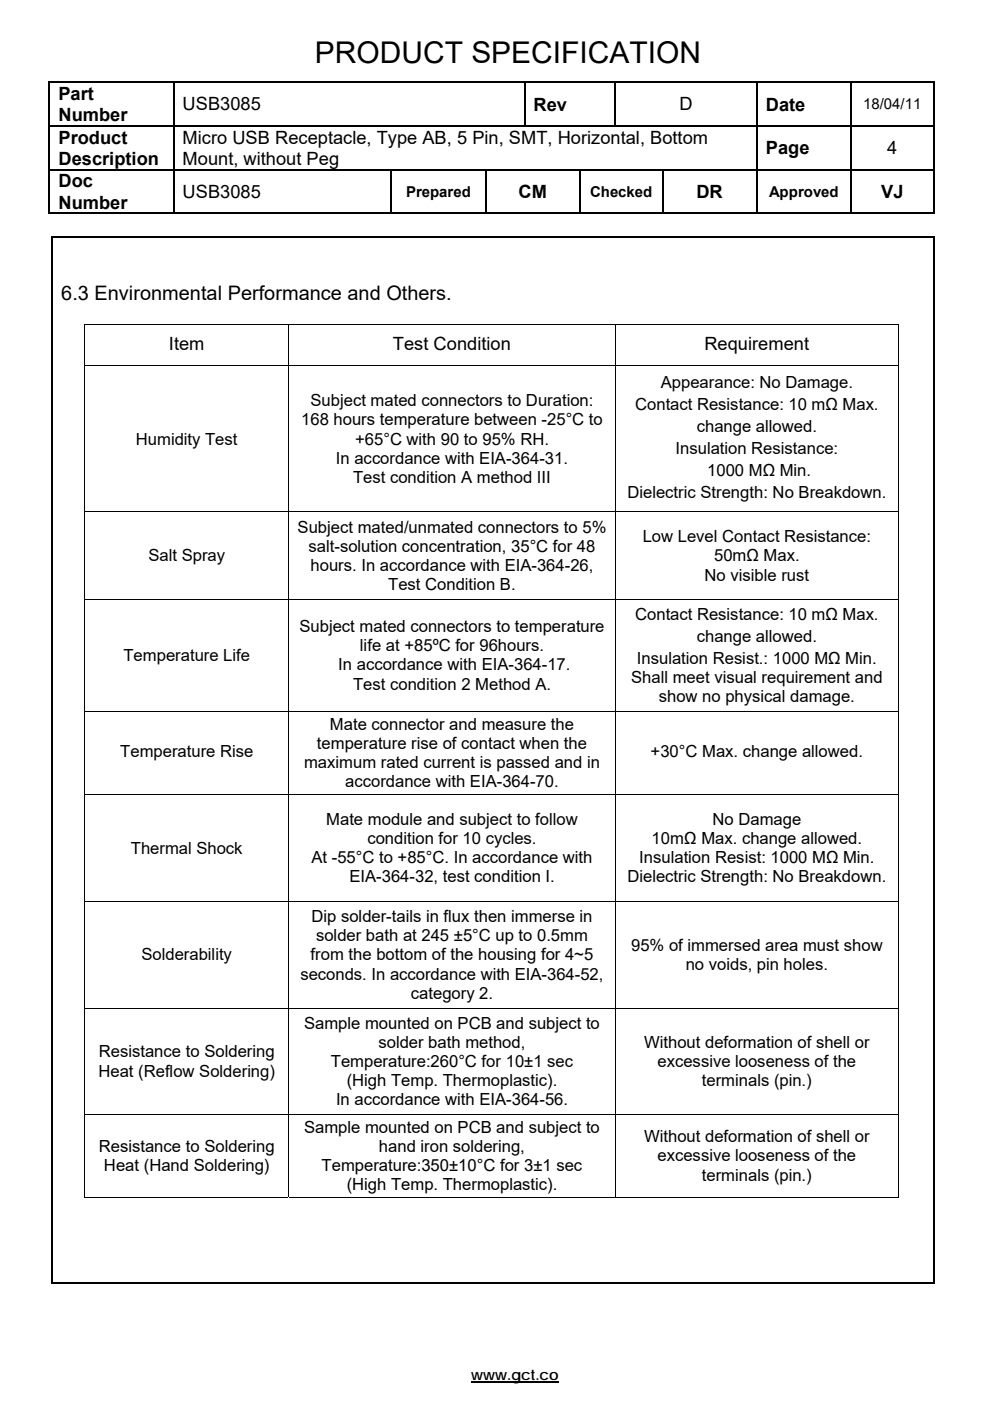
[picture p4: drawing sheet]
<svg xmlns="http://www.w3.org/2000/svg" width="210mm" height="297mm" viewBox="0 0 210 297" stroke-linecap="round" stroke-linejoin="round" font-family="sans-serif">
<defs><g id="words">
<text font-size="6.3" x="66.8" y="13.4">PRODUCT SPECIFICATION</text>
<text font-size="4.2" x="13" y="63.6">6.3 Environmental Performance and Others.</text>
<g font-size="3.9">
<text x="12.4" y="21.2">Part</text>
<text x="38.7" y="23.4">USB3085</text>
<text x="113.2" y="23.4">Rev</text>
<text x="144.1" y="23.4">D</text>
<text x="162.4" y="23.4">Date</text>
<text x="12.4" y="25.7">Number</text>
<text x="12.4" y="30.5">Product</text>
<text x="12.4" y="34.9">Description</text>
<text x="38.7" y="30.5">Micro USB Receptacle, Type AB, 5 Pin, SMT, Horizontal, Bottom</text>
<text x="38.7" y="34.9">Mount, without Peg</text>
<text x="162.4" y="32.7">Page</text>
<text x="188.2" y="32.7">4</text>
<text x="12.4" y="39.8">Doc</text>
<text x="38.7" y="42">USB3085</text>
<text x="110" y="42">CM</text>
<text x="147.7" y="42">DR</text>
<text x="186.9" y="42">VJ</text>
<text x="12.4" y="44.2">Number</text>
<text x="35.8" y="74.2">Item</text>
<text x="83.3" y="74.2">Test Condition</text>
<text x="149.4" y="74.2">Requirement</text>
</g>
<g font-size="3.5">
<text x="140.1" y="82.3">Appearance: No Damage.</text>
<text x="65.8" y="86.2">Subject mated connectors to Duration:</text>
<text x="134.7" y="87">Contact Resistance: 10 mΩ Max.</text>
<text x="28.8" y="94.3">Humidity Test</text>
<text x="63.9" y="90.2">168 hours temperature between -25°C to</text>
<text x="75.3" y="94.3">+65°C with 90 to 95% RH.</text>
<text x="147.8" y="91.7">change allowed.</text>
<text x="71.2" y="98.3">In accordance with EIA-364-31.</text>
<text x="143.3" y="96.3">Insulation Resistance:</text>
<text x="150" y="101">1000 MΩ Min.</text>
<text x="74.9" y="102.4">Test condition A method III</text>
<text x="133.1" y="105.6">Dielectric Strength: No Breakdown.</text>
<text x="63.1" y="112.9">Subject mated/unmated connectors to 5%</text>
<text x="31.5" y="119">Salt Spray</text>
<text x="65.4" y="117">salt-solution concentration, 35°C for 48</text>
<text x="136.3" y="115">Low Level Contact Resistance:</text>
<text x="151.5" y="119">50mΩ Max.</text>
<text x="65.9" y="121.1">hours. In accordance with EIA-364-26,</text>
<text x="82.3" y="125.1">Test Condition B.</text>
<text x="149.5" y="123.1">No visible rust</text>
<text x="134.7" y="131.4">Contact Resistance: 10 mΩ Max.</text>
<text x="63.5" y="134">Subject mated connectors to temperature</text>
<text x="147.8" y="136.1">change allowed.</text>
<text x="26.2" y="140.1">Temperature Life</text>
<text x="71.7" y="142.2">In accordance with EIA-364-17.</text>
<text x="76.3" y="138.1">life at +85ºC for 96hours.</text>
<text x="135.1" y="140.7">Insulation Resist.: 1000 MΩ Min.</text>
<text x="74.9" y="146.2">Test condition 2 Method A.</text>
<text x="133.9" y="144.8">Shall meet visual requirement and</text>
<text x="139.7" y="148.8">show no physical damage.</text>
<text x="70" y="154.7">Mate connector and measure the</text>
<text x="25.5" y="160.5">Temperature Rise</text>
<text x="67.2" y="158.8">temperature rise of contact when the</text>
<text x="138" y="160.5">+30°C Max. change allowed.</text>
<text x="64.5" y="162.8">maximum rated current is passed and in</text>
<text x="73.2" y="166.9">accordance with EIA-364-70.</text>
<text x="69.2" y="174.9">Mate module and subject to follow</text>
<text x="77.9" y="178.9">condition for 10 cycles.</text>
<text x="138.2" y="178.9">10mΩ Max. change allowed.</text>
<text x="151.1" y="174.9">No Damage</text>
<text x="27.7" y="181">Thermal Shock</text>
<text x="66.1" y="183">At -55°C to +85°C. In accordance with</text>
<text x="135.6" y="183">Insulation Resist: 1000 MΩ Min.</text>
<text x="74.1" y="187">EIA-364-32, test condition I.</text>
<text x="133.1" y="187">Dielectric Strength: No Breakdown.</text>
<text x="66.1" y="195.5">Dip solder-tails in flux then immerse in</text>
<text x="30" y="203.6">Solderability</text>
<text x="65.9" y="203.6">from the bottom of the housing for 4~5</text>
<text x="67" y="199.6">solder bath at 245 ±5°C up to 0.5mm</text>
<text x="133.9" y="201.6">95% of immersed area must show</text>
<text x="63.7" y="207.7">seconds. In accordance with EIA-364-52,</text>
<text x="145.4" y="205.7">no voids, pin holes.</text>
<text x="87.1" y="211.8">category 2.</text>
<text x="64.5" y="218.1">Sample mounted on PCB and subject to</text>
<text x="21" y="224.2">Resistance to Soldering</text>
<text x="70.2" y="226.2">Temperature:260°C for 10±1 sec</text>
<text x="80.3" y="222.1">solder bath method,</text>
<text x="136.6" y="222.1">Without deformation of shell or</text>
<text x="139.5" y="226.2">excessive looseness of the</text>
<text x="20.9" y="228.2">Heat (Reflow Soldering)</text>
<text x="73.5" y="230.3">(High Temp. Thermoplastic).</text>
<text x="148.9" y="230.3">terminals (pin.)</text>
<text x="71.3" y="234.3">In accordance with EIA-364-56.</text>
<text x="21" y="244.2">Resistance to Soldering</text>
<text x="64.5" y="240.2">Sample mounted on PCB and subject to</text>
<text x="80.4" y="244.2">hand iron soldering,</text>
<text x="136.6" y="242.2">Without deformation of shell or</text>
<text x="22.1" y="248.3">Heat (Hand Soldering)</text>
<text x="68.2" y="248.3">Temperature:350±10°C for 3±1 sec</text>
<text x="139.5" y="246.2">excessive looseness of the</text>
<text x="148.9" y="250.3">terminals (pin.)</text>
<text x="73.5" y="252.3">(High Temp. Thermoplastic).</text>
</g>
<g font-size="3.2">
<text x="183.1" y="23.2">18/04/11</text>
<text x="86.1" y="41.7">Prepared</text>
<text x="125.2" y="41.7">Checked</text>
<text x="163.1" y="41.7">Approved</text>
<text x="100" y="292.7">www.gct.co</text>
</g>
</g></defs>
<g fill="#000">
<path d="M10.3 17.2h.4v.4h-.4zM36.7 17.2h.3v.4h-.3zM111.1 17.2h.3v.4h-.3zM130.4 17.2h.3v.4h-.3zM160.4 17.2h.3v.4h-.3zM180.4 17.2h.3v.4h-.3zM197.9 17.2h.3v.4h-.3zM10.3 26.5h.4v.4h-.4zM10.3 35.8h.4v.4h-.4zM36.7 26.5h.3v.4h-.3zM36.7 35.8h.3v.4h-.3zM82.8 35.8h.4v.4h-.4z"/>
<path d="M102.8 35.8h.4v.4h-.4zM122.9 35.8h.3v.4h-.3zM140.4 35.8h.3v.4h-.3zM160.4 26.5h.3v.4h-.3zM160.4 35.8h.3v.4h-.3zM180.4 26.5h.3v.4h-.3zM180.4 35.8h.3v.4h-.3zM197.9 26.5h.3v.4h-.3zM197.9 35.8h.3v.4h-.3zM10.9 50.1h.4v.4h-.4zM197.9 45.1h.3v.3h-.3zM197.9 50.1h.3v.4h-.3z"/>
<path d="M17.9 68.7h.2v.2h-.2zM190.5 68.7h.1v.2h-.1zM190.5 253.7h.1v.2h-.1zM197.9 271.8h.3v.4h-.3z"/>
</g>
<g fill="none" stroke="#000" stroke-width=".34">
<path d="M10.3 17.4h26.4M10.5 17.6v8.9M36.8 17.6v8.9M37 17.4h74.1M111.3 17.6v8.9M111.4 17.4h19M130.5 17.6v8.9M130.7 17.4h29.7M160.5 17.6v8.9M160.7 17.4h19.7M180.5 17.6v8.9M180.7 17.4h17.2"/>
<path d="M198 17.6v8.9M10.5 26.9v8.9M10.5 36.2v9.2M10.7 26.7h26M10.7 36h26M36.8 26.9v8.9M36.8 36.2v9.2M37 36h45.8M83 36.2v9.2M83.2 36h19.6M103 36.2v9.2M103.2 36h19.7"/>
<path d="M123 36.2v9.2M123.2 36h17.2M140.5 36.2v9.2M140.7 36h19.7M160.4 26.7h-123.4M160.5 26.9v8.9M160.5 36.2v9.2M160.7 26.7h19.7M160.7 36h19.7M180.5 26.9v8.9M180.5 36.2v9.2M180.7 26.7h17.2"/>
<path d="M180.7 36h17.2M198 26.9v8.9M198 36.2v9.2M10.3 45.3h26.4M10.9 50.3h187M11.1 50.5v221.7M37 45.3h45.8M83.2 45.3h19.6M103.2 45.3h19.7M123.2 45.3h17.2M140.7 45.3h19.7M160.7 45.3h19.7"/>
<path d="M180.7 45.3h17.2M198 50.5v221.7M10.9 272h187"/>
</g>
<path d="M100 293.1h18.5" fill="none" stroke="#000" stroke-width=".28"/>
<g fill="none" stroke="#000" stroke-width=".21">
<path d="M17.9 68.8h172.7M17.9 77.6h172.7M18 68.9v8.6M18 77.6v30.8M61.2 68.9v8.6M61.2 77.6v30.8M130.5 68.9v8.6M130.5 77.6v30.8M190.5 68.9v8.6M190.5 77.6v30.8M17.9 108.5h172.7M18 108.6v18.4"/>
<path d="M61.2 108.6v18.4M130.5 108.6v18.4M190.5 108.6v18.4M17.9 127h172.7M18 127.1v23.6M61.2 127.1v23.6M130.5 127.1v23.6M190.5 127.1v23.6M17.9 150.7h172.7M18 150.8v17.5M61.2 150.8v17.5M130.5 150.8v17.5"/>
<path d="M190.5 150.8v17.5M17.9 168.4h172.7M18 168.5v22.5M61.2 168.5v22.5M130.5 168.5v22.5M190.5 168.5v22.5M17.9 191.1h172.7M18 191.2v22.4M61.2 191.2v22.4M130.5 191.2v22.4M190.5 191.2v22.4M17.9 213.7h172.7"/>
<path d="M18 213.8v22.3M61.2 213.8v22.3M130.5 213.8v22.3M190.5 213.8v22.3M17.9 236.2h172.7M18 236.3v17.6M61.2 236.3v17.6M130.5 236.3v17.6M190.5 236.3v17.6M17.9 253.8h43.2M61.3 253.8h69.2M130.6 253.8h59.9"/>
</g>
<use href="#words"/>
</svg>
